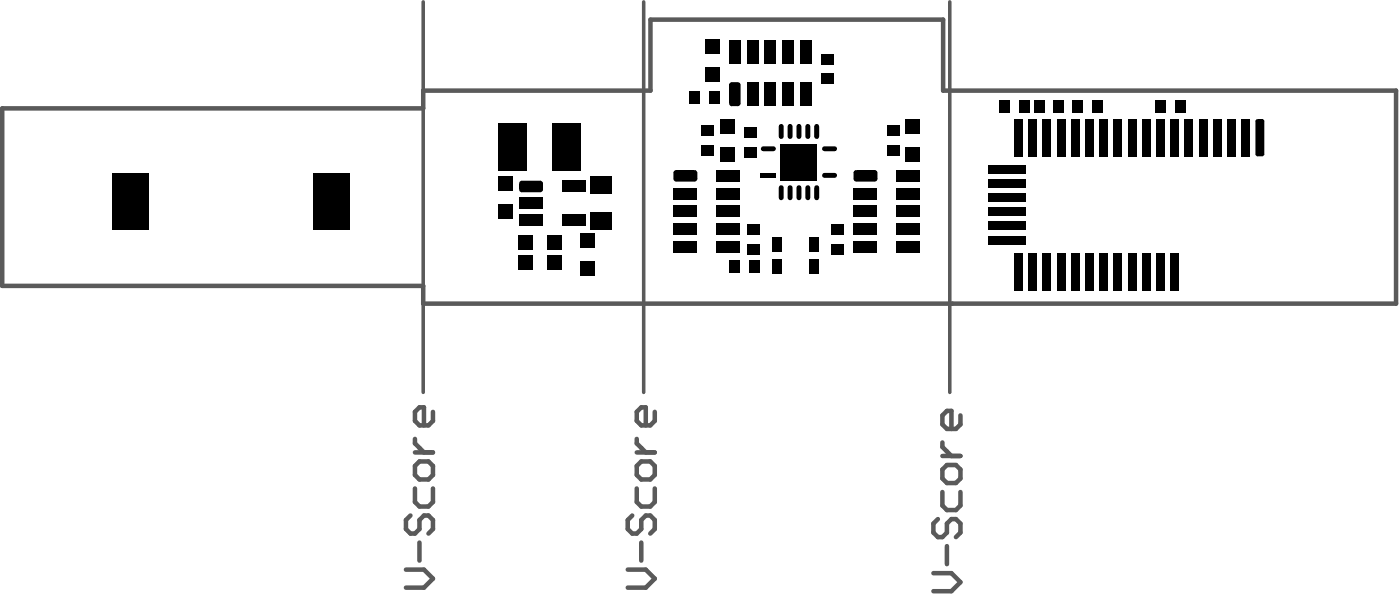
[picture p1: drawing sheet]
<svg xmlns="http://www.w3.org/2000/svg" width="262mm" height="112mm" viewBox="0 0 262 112" stroke-linecap="round" stroke-linejoin="round" font-family="sans-serif">
<path d="M79.3 .4v73.1M120.7 .4v73.1M178.1 .4v73.1" fill="none" stroke="#5a5a5a" stroke-width=".67"/>
<g fill="none" stroke="#5a5a5a" stroke-width=".85">
<path d="M.4 20.3h78.9v-3.3h42.7v-13.3h54.8v13.3h84.9v39.9h-182.4v-3.3h-78.9zM81.2 77.2v1.6l-.9 .9h-1.7l-.8-.9v-1.6l.8-.9h.9v3.4M122.8 77.2v1.6l-.9 .9h-1.7l-.8-.9v-1.6l.8-.9h.9v3.4M180.1 77.8v1.7l-.9 .8h-1.7l-.8-.8v-1.7l.8-.8h.9v3.3M76.9 96.6l-.8 .8v1.7l.8 .8h.9l.8-.8v-1.7l.9-.8h.8l.9 .8v1.7l-.9 .8M77.8 91.5v2.5l.8 .9h1.7l.9-.9v-2.5M77.8 87.3l.8-.9h1.7l.9 .9v1.7l-.9 .8h-1.7l-.8-.8zM77.8 84.8h3.4M77.8 82.2v.9l1.7 1.7M118.5 96.6l-.8 .8v1.7l.8 .8h.9l.8-.8v-1.7l.9-.8h.8l.9 .8v1.7l-.9 .8M119.4 91.5v2.5l.8 .9h1.7l.9-.9v-2.5M119.4 87.3l.8-.9h1.7l.9 .9v1.7l-.9 .8h-1.7l-.8-.8z"/>
<path d="M119.4 82.2v.9l1.7 1.7M119.4 84.8h3.4M175.8 97.2l-.8 .9v1.7l.8 .8h.9l.8-.8v-1.7l.9-.9h.8l.9 .9v1.7l-.9 .8M176.7 92.2v2.5l.8 .8h1.7l.9-.8v-2.5M176.7 87.9l.8-.8h1.7l.9 .8v1.7l-.9 .9h-1.7l-.8-.9zM176.7 82.9v.8l1.7 1.7M176.7 85.4h3.4M76.1 106.7h3.4l1.7 1.7-1.7 1.7h-3.4M78.6 101.6v3.4M117.7 106.7h3.4l1.7 1.7-1.7 1.7h-3.4M120.2 101.6v3.4M175 107.4h3.4l1.7 1.7-1.7 1.6h-3.4"/>
<path d="M177.5 102.3v3.4"/>
</g>
<g fill="#000">
<path d="M129.2 17.1h2v2.3h-2z" fill-rule="evenodd"/>
<path d="M132.9 17.1h2v2.3h-2z" fill-rule="evenodd"/>
<path d="M132.3 7.3h2.7v2.7h-2.7z" fill-rule="evenodd"/>
<path d="M132.3 12.7h2.7v2.6h-2.7z" fill-rule="evenodd"/>
<path d="M136.7 7.4h2.1v4.5h-2.1z" fill-rule="evenodd"/>
<path d="M136.7 15.9l.5-.5h1.1l.5 .5v3.4l-.5 .6h-1.1l-.5-.6z" fill-rule="evenodd"/>
<path d="M140 7.4h2.2v4.5h-2.2z" fill-rule="evenodd"/>
<path d="M140 15.4h2.2v4.5h-2.2z" fill-rule="evenodd"/>
<path d="M143.3 7.4h2.2v4.5h-2.2z" fill-rule="evenodd"/>
<path d="M143.3 15.4h2.2v4.5h-2.2z" fill-rule="evenodd"/>
<path d="M146.7 7.4h2.1v4.5h-2.1z" fill-rule="evenodd"/>
<path d="M146.7 15.4h2.1v4.5h-2.1z" fill-rule="evenodd"/>
<path d="M150 7.4h2.1v4.5h-2.1z" fill-rule="evenodd"/>
<path d="M150 15.4h2.1v4.5h-2.1z" fill-rule="evenodd"/>
<path d="M153.9 10.1h2.4v2h-2.4z" fill-rule="evenodd"/>
<path d="M153.9 13.7h2.4v2h-2.4z" fill-rule="evenodd"/>
<path d="M187.4 18.8h2v2.3h-2z" fill-rule="evenodd"/>
<path d="M191 18.8h2v2.3h-2z" fill-rule="evenodd"/>
<path d="M201 18.8h2v2.3h-2z" fill-rule="evenodd"/>
<path d="M204.7 18.8h2v2.3h-2z" fill-rule="evenodd"/>
<path d="M21.1 32.5h6.8v10.5h-6.8z" fill-rule="evenodd"/>
<path d="M93.4 33h2.7v2.7h-2.7z" fill-rule="evenodd"/>
<path d="M93.5 23h5.3v8.9h-5.3z" fill-rule="evenodd"/>
<path d="M97.3 37h4.5v2.2h-4.5z" fill-rule="evenodd"/>
<path d="M97.8 33.9h3.5l.5 .5v1.1l-.5 .5h-3.5l-.5-.5v-1.1z" fill-rule="evenodd"/>
<path d="M103.5 23h5.3v8.9h-5.3z" fill-rule="evenodd"/>
<path d="M105.3 33.9h4.5v2.1h-4.5z" fill-rule="evenodd"/>
<path d="M110.7 33h4v3.3h-4z" fill-rule="evenodd"/>
<path d="M110.7 39.7h4v3.3h-4z" fill-rule="evenodd"/>
<path d="M126.2 38.5h4.5v2.2h-4.5z" fill-rule="evenodd"/>
<path d="M126.2 35.2h4.5v2.1h-4.5z" fill-rule="evenodd"/>
<path d="M126.8 31.9h3.4l.5 .5v1.1l-.5 .5h-3.4l-.6-.5v-1.1z" fill-rule="evenodd"/>
<path d="M131.4 23.5h2.3v2h-2.3z" fill-rule="evenodd"/>
<path d="M131.4 27.1h2.3v2h-2.3z" fill-rule="evenodd"/>
<path d="M134.2 38.5h4.5v2.2h-4.5z" fill-rule="evenodd"/>
<path d="M134.2 31.9h4.5v2.1h-4.5z" fill-rule="evenodd"/>
<path d="M134.2 35.2h4.5v2.1h-4.5z" fill-rule="evenodd"/>
<path d="M135.1 27.6h2.6v2.7h-2.6z" fill-rule="evenodd"/>
<path d="M135.1 22.3h2.6v2.7h-2.6z" fill-rule="evenodd"/>
<path d="M139.6 23.9h2.3v2h-2.3z" fill-rule="evenodd"/>
<path d="M139.6 27.5h2.3v2h-2.3z" fill-rule="evenodd"/>
<path d="M142.6 32.4h2.9v.9h-2.9z" fill-rule="evenodd"/>
<path d="M146.4 27h6.8v6.8h-6.8z" fill-rule="evenodd"/>
<path d="M160 38.5h4.5v2.2h-4.5z" fill-rule="evenodd"/>
<path d="M160 35.2h4.5v2.1h-4.5z" fill-rule="evenodd"/>
<path d="M160 32.4l.6-.5h3.4l.5 .5v1.1l-.5 .5h-3.4l-.6-.5z" fill-rule="evenodd"/>
<path d="M166.3 23.5h2.3v2h-2.3z" fill-rule="evenodd"/>
<path d="M166.3 27.1h2.3v2h-2.3z" fill-rule="evenodd"/>
<path d="M168 38.5h4.5v2.2h-4.5z" fill-rule="evenodd"/>
<path d="M168 31.9h4.5v2.1h-4.5z" fill-rule="evenodd"/>
<path d="M168 35.2h4.5v2.1h-4.5z" fill-rule="evenodd"/>
<path d="M169.8 27.6h2.7v2.7h-2.7z" fill-rule="evenodd"/>
<path d="M169.8 22.3h2.7v2.7h-2.7z" fill-rule="evenodd"/>
<path d="M185.3 38.8h7v1.7h-7z" fill-rule="evenodd"/>
<path d="M185.3 33.5h7v1.7h-7z" fill-rule="evenodd"/>
<path d="M185.3 30.9h7v1.6h-7z" fill-rule="evenodd"/>
<path d="M185.3 36.2h7v1.6h-7z" fill-rule="evenodd"/>
<path d="M190.1 22.3h1.7v7h-1.7z" fill-rule="evenodd"/>
<path d="M192.8 22.3h1.6v7h-1.6z" fill-rule="evenodd"/>
<path d="M193.9 18.8h2v2.3h-2z" fill-rule="evenodd"/>
<path d="M195.4 22.3h1.7v7h-1.7z" fill-rule="evenodd"/>
<path d="M197.5 18.8h2v2.3h-2z" fill-rule="evenodd"/>
<path d="M198.1 22.3h1.7v7h-1.7z" fill-rule="evenodd"/>
<path d="M200.8 22.3h1.6v7h-1.6z" fill-rule="evenodd"/>
<path d="M203.4 22.3h1.7v7h-1.7z" fill-rule="evenodd"/>
<path d="M206.1 22.3h1.7v7h-1.7z" fill-rule="evenodd"/>
<path d="M208.8 22.3h1.6v7h-1.6z" fill-rule="evenodd"/>
<path d="M211.4 22.3h1.7v7h-1.7z" fill-rule="evenodd"/>
<path d="M214.1 22.3h1.6v7h-1.6z" fill-rule="evenodd"/>
<path d="M216.7 22.3h1.7v7h-1.7z" fill-rule="evenodd"/>
<path d="M216.6 18.8h2v2.3h-2z" fill-rule="evenodd"/>
<path d="M219.4 22.3h1.7v7h-1.7z" fill-rule="evenodd"/>
<path d="M220.2 18.8h2v2.3h-2z" fill-rule="evenodd"/>
<path d="M222.1 22.3h1.6v7h-1.6z" fill-rule="evenodd"/>
<path d="M224.7 22.3h1.7v7h-1.7z" fill-rule="evenodd"/>
<path d="M227.4 22.3h1.6v7h-1.6z" fill-rule="evenodd"/>
<path d="M230 22.3h1.7v7h-1.7z" fill-rule="evenodd"/>
<path d="M232.7 22.3h1.7v7h-1.7z" fill-rule="evenodd"/>
<path d="M235.4 22.7l.4-.4h.8l.4 .4v6.2l-.4 .4h-.8l-.4-.4z" fill-rule="evenodd"/>
<path d="M58.8 32.5h6.8v10.5h-6.8z" fill-rule="evenodd"/>
<path d="M93.4 38.3h2.7v2.7h-2.7z" fill-rule="evenodd"/>
<path d="M97.3 40.2h4.5v2.1h-4.5z" fill-rule="evenodd"/>
<path d="M97.2 44.2h2.7v2.6h-2.7z" fill-rule="evenodd"/>
<path d="M97.2 47.9h2.7v2.7h-2.7z" fill-rule="evenodd"/>
<path d="M102.5 44.2h2.7v2.6h-2.7z" fill-rule="evenodd"/>
<path d="M105.3 40.2h4.5v2.1h-4.5z" fill-rule="evenodd"/>
<path d="M102.7 47.9h2.7v2.7h-2.7z" fill-rule="evenodd"/>
<path d="M108.8 43.7h2.6v2.6h-2.6z" fill-rule="evenodd"/>
<path d="M108.8 49h2.6v2.6h-2.6z" fill-rule="evenodd"/>
<path d="M126.2 45.2h4.5v2.1h-4.5z" fill-rule="evenodd"/>
<path d="M126.2 41.8h4.5v2.2h-4.5z" fill-rule="evenodd"/>
<path d="M134.2 45.2h4.5v2.1h-4.5z" fill-rule="evenodd"/>
<path d="M134.2 41.8h4.5v2.2h-4.5z" fill-rule="evenodd"/>
<path d="M136.7 48.7h2v2.4h-2z" fill-rule="evenodd"/>
<path d="M140.4 48.7h2v2.4h-2z" fill-rule="evenodd"/>
<path d="M140.1 45.7h2.4v2h-2.4z" fill-rule="evenodd"/>
<path d="M140.1 42.1h2.4v2h-2.4z" fill-rule="evenodd"/>
<path d="M144.7 44.5h1.9v2.6h-1.9z" fill-rule="evenodd"/>
<path d="M144.7 48.7h1.9v2.6h-1.9z" fill-rule="evenodd"/>
<path d="M151.7 44.5h1.8v2.6h-1.8z" fill-rule="evenodd"/>
<path d="M151.7 48.7h1.8v2.6h-1.8z" fill-rule="evenodd"/>
<path d="M155.9 45.7h2.3v2h-2.3z" fill-rule="evenodd"/>
<path d="M155.9 42.1h2.3v2h-2.3z" fill-rule="evenodd"/>
<path d="M160 45.2h4.5v2.1h-4.5z" fill-rule="evenodd"/>
<path d="M160 41.8h4.5v2.2h-4.5z" fill-rule="evenodd"/>
<path d="M168 45.2h4.5v2.1h-4.5z" fill-rule="evenodd"/>
<path d="M168 41.8h4.5v2.2h-4.5z" fill-rule="evenodd"/>
<path d="M185.3 44.2h7v1.6h-7z" fill-rule="evenodd"/>
<path d="M185.3 41.5h7v1.7h-7z" fill-rule="evenodd"/>
<path d="M190.1 47.4h1.7v7h-1.7z" fill-rule="evenodd"/>
<path d="M192.8 47.4h1.6v7h-1.6z" fill-rule="evenodd"/>
<path d="M195.4 47.4h1.7v7h-1.7z" fill-rule="evenodd"/>
<path d="M198.1 47.4h1.7v7h-1.7z" fill-rule="evenodd"/>
<path d="M200.8 47.4h1.6v7h-1.6z" fill-rule="evenodd"/>
<path d="M203.4 47.4h1.7v7h-1.7z" fill-rule="evenodd"/>
<path d="M206.1 47.4h1.7v7h-1.7z" fill-rule="evenodd"/>
<path d="M208.8 47.4h1.6v7h-1.6z" fill-rule="evenodd"/>
<path d="M211.4 47.4h1.7v7h-1.7z" fill-rule="evenodd"/>
<path d="M214.1 47.4h1.6v7h-1.6z" fill-rule="evenodd"/>
<path d="M216.7 47.4h1.7v7h-1.7z" fill-rule="evenodd"/>
<path d="M219.4 47.4h1.7v7h-1.7z" fill-rule="evenodd"/>
</g>
<g fill="none" stroke="#000" stroke-width=".93">
<path d="M143.1 27.9h1.9M146.5 23.7v1.9M146.5 35.1v1.9M148.1 23.7v1.9M148.1 35.1v1.9M149.8 23.7v1.9M149.8 35.1v1.9M151.4 23.7v1.9M151.4 35.1v1.9M153.1 23.7v1.9M153.1 35.1v1.9M154.6 27.9h1.9"/>
<path d="M154.6 32.9h1.9"/>
</g>
<g fill="#000">
<path d="M136.7 15.9h.5zM136.8 15.7l.4-.3v.5h-.5z"/>
<path d="M137.2 19.3v.6zM136.7 19.3h.5v.6l-.4-.3z"/>
<path d="M138.3 19.3h.5zM138.3 19.3h.5v.3l-.5 .3z"/>
<path d="M138.3 15.4v.5zM138.3 15.4l.3 .1 .2 .4h-.5z"/>
<path d="M97.3 34.4h.5zM97.4 34.1l.4-.2v.5h-.5z"/>
<path d="M97.8 35.5v.5zM97.3 35.5h.5v.5l-.4-.3z"/>
<path d="M101.3 33.9v.5zM101.3 33.9l.4 .2 .1 .3h-.5z"/>
<path d="M101.3 35.5h.5zM101.3 35.5h.5l-.1 .2-.4 .3z"/>
<path d="M126.2 32.4h.6zM126.3 32.1l.5-.2v.5h-.6z"/>
<path d="M126.8 33.5v.5zM126.2 33.5h.6v.5l-.3-.1z"/>
<path d="M130.2 31.9v.5zM130.2 31.9h.3l.2 .5h-.5z"/>
<path d="M130.2 33.5h.5zM130.2 33.5h.5v.3l-.5 .2z"/>
<path d="M160 32.4h.6zM160.1 32.1l.5-.2v.5h-.6z"/>
<path d="M160.6 33.5v.5zM160 33.5h.6v.5l-.3-.1z"/>
<path d="M164 31.9v.5zM164 31.9h.2l.3 .5h-.5z"/>
<path d="M164 33.5h.5zM164 33.5h.5l-.1 .3-.4 .2z"/>
<path d="M235.4 22.7h.4zM235.4 22.5l.4-.2v.4h-.4z"/>
<path d="M235.8 28.9v.4zM235.4 28.9h.4v.4l-.4-.2z"/>
<path d="M236.6 28.9h.4zM236.6 28.9h.4v.2l-.4 .2z"/>
<path d="M236.6 22.3v.4zM236.6 22.3l.2 .1 .2 .3h-.4z"/>
</g>
</svg>
